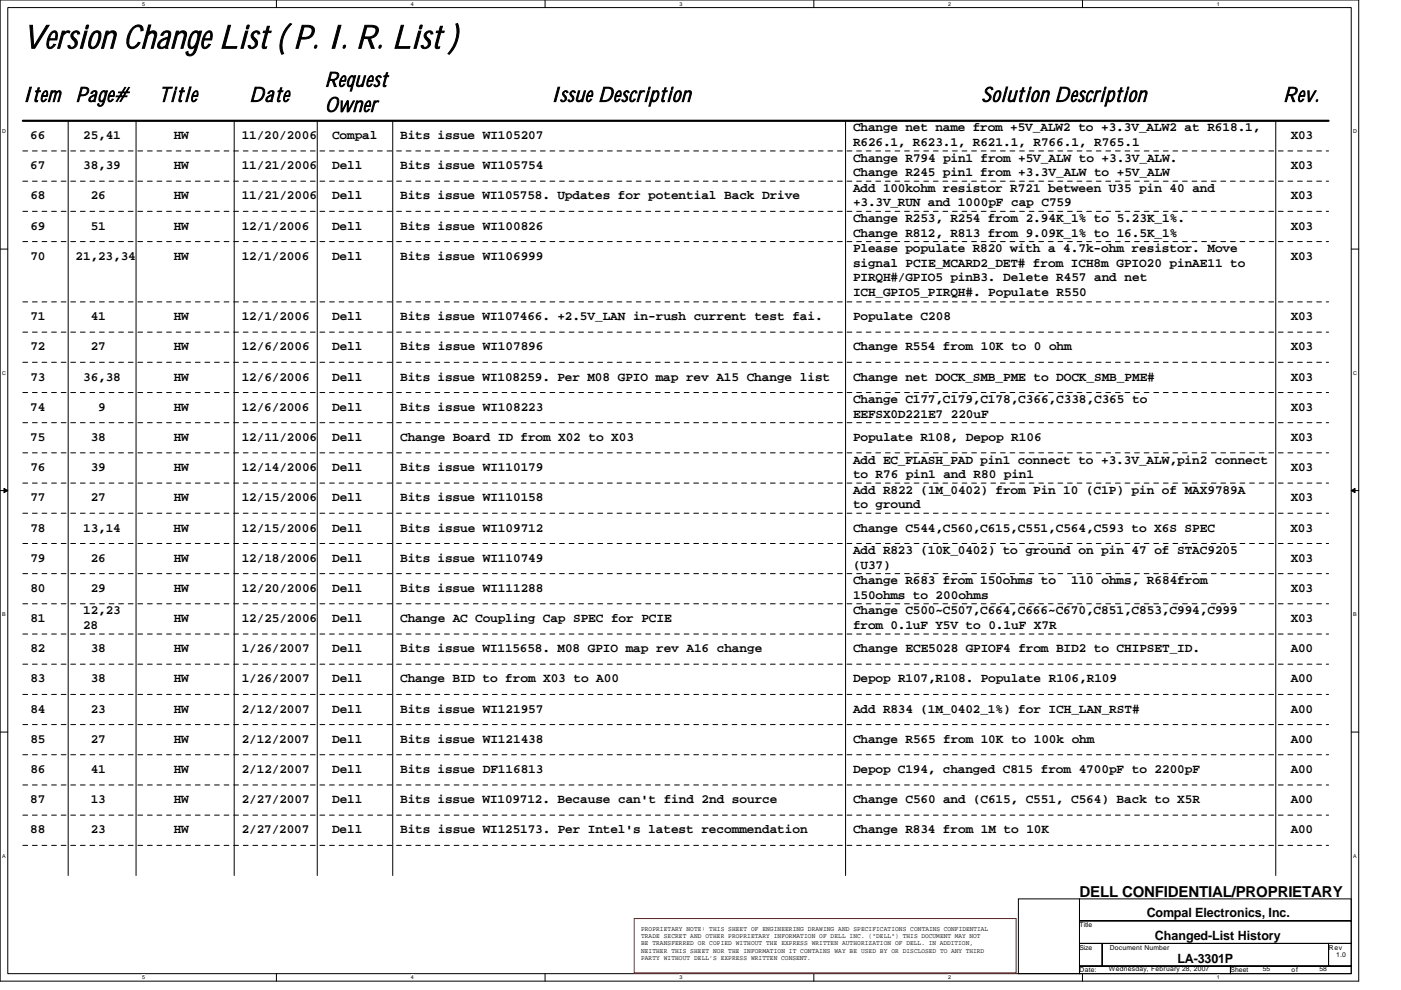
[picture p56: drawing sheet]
<svg xmlns="http://www.w3.org/2000/svg" width="297mm" height="210mm" viewBox="0 0 297 210" stroke-linecap="round" stroke-linejoin="round" font-family="sans-serif">
<defs><g id="words">
<text font-size="6.9" x="4.8" y="10.2">Version Change List ( P. I. R. List )</text>
<g font-size="4.3">
<text x="4.8" y="21.5">Item</text>
<text x="16" y="21.5">Page#</text>
<text x="33.7" y="21.5">Title</text>
<text x="52.8" y="21.5">Date</text>
<text x="68.9" y="18.4">Request</text>
<text x="68.9" y="23.7">Owner</text>
<text x="116.8" y="21.5">Issue Description</text>
<text x="208.1" y="21.5">Solution Description</text>
<text x="272.1" y="21.5">Rev.</text>
</g>
<text font-size="3.2" x="228.9" y="190.2">DELL CONFIDENTIAL/PROPRIETARY</text>
<g font-size="2.7">
<text x="6.4" y="29.5">66</text>
<text x="17.6" y="29.5">25,41</text>
<text x="36.8" y="29.5">HW</text>
<text x="51.2" y="29.5">11/20/2006</text>
<text x="70.4" y="29.5">Compal</text>
<text x="84.9" y="29.5">Bits issue WI105207</text>
<text x="180.9" y="27.9">Change net name from +5V_ALW2 to +3.3V_ALW2 at R618.1,</text>
<text x="273.7" y="29.5">X03</text>
<text x="6.4" y="35.9">67</text>
<text x="17.6" y="35.9">38,39</text>
<text x="36.8" y="35.9">HW</text>
<text x="51.3" y="35.9">11/21/2006</text>
<text x="70.4" y="35.9">Dell</text>
<text x="84.9" y="35.9">Bits issue WI105754</text>
<text x="180.9" y="34.3">Change R794 pin1 from +5V_ALW to +3.3V_ALW.</text>
<text x="180.9" y="30.9">R626.1, R623.1, R621.1, R766.1, R765.1</text>
<text x="273.7" y="35.9">X03</text>
<text x="180.9" y="37.3">Change R245 pin1 from +3.3V_ALW to +5V_ALW</text>
<text x="180.9" y="40.7">Add 100kohm resistor R721 between U35 pin 40 and</text>
<text x="6.4" y="42.3">68</text>
<text x="19.2" y="42.3">26</text>
<text x="36.8" y="42.3">HW</text>
<text x="51.3" y="42.3">11/21/2006</text>
<text x="70.4" y="42.3">Dell</text>
<text x="84.9" y="42.3">Bits issue WI105758. Updates for potential Back Drive</text>
<text x="180.9" y="43.8">+3.3V_RUN and 1000pF cap C759</text>
<text x="180.9" y="47.1">Change R253, R254 from 2.94K_1% to 5.23K_1%.</text>
<text x="273.7" y="42.3">X03</text>
<text x="6.4" y="48.7">69</text>
<text x="19.2" y="48.7">51</text>
<text x="36.8" y="48.7">HW</text>
<text x="51.3" y="48.7">12/1/2006</text>
<text x="70.4" y="48.7">Dell</text>
<text x="84.9" y="48.7">Bits issue WI100826</text>
<text x="180.9" y="53.5">Please populate R820 with a 4.7k-ohm resistor. Move</text>
<text x="180.9" y="50.1">Change R812, R813 from 9.09K_1% to 16.5K_1%</text>
<text x="273.7" y="48.7">X03</text>
<text x="6.4" y="55.1">70</text>
<text x="16" y="55.1">21,23,34</text>
<text x="36.8" y="55.1">HW</text>
<text x="51.3" y="55.1">12/1/2006</text>
<text x="70.4" y="55.1">Dell</text>
<text x="84.9" y="55.1">Bits issue WI106999</text>
<text x="180.9" y="56.6">signal PCIE_MCARD2_DET# from ICH8m GPIO20 pinAE11 to</text>
<text x="180.9" y="59.6">PIRQH#/GPIO5 pinB3. Delete R457 and net</text>
<text x="273.7" y="55.1">X03</text>
<text x="180.9" y="62.7">ICH_GPIO5_PIRQH#. Populate R550</text>
<text x="6.4" y="67.9">71</text>
<text x="19.2" y="67.9">41</text>
<text x="36.8" y="67.9">HW</text>
<text x="51.3" y="67.9">12/1/2006</text>
<text x="70.4" y="67.9">Dell</text>
<text x="84.9" y="67.9">Bits issue WI107466. +2.5V_LAN in-rush current test fai.</text>
<text x="180.9" y="67.9">Populate C208</text>
<text x="273.7" y="67.9">X03</text>
<text x="6.4" y="74.3">72</text>
<text x="19.2" y="74.3">27</text>
<text x="36.8" y="74.3">HW</text>
<text x="51.3" y="74.3">12/6/2006</text>
<text x="70.4" y="74.3">Dell</text>
<text x="84.9" y="74.3">Bits issue WI107896</text>
<text x="180.9" y="74.3">Change R554 from 10K to 0 ohm</text>
<text x="273.7" y="74.3">X03</text>
<text x="6.4" y="80.7">73</text>
<text x="17.6" y="80.7">36,38</text>
<text x="36.8" y="80.7">HW</text>
<text x="51.3" y="80.7">12/6/2006</text>
<text x="70.4" y="80.7">Dell</text>
<text x="84.9" y="80.7">Bits issue WI108259. Per M08 GPIO map rev A15 Change list</text>
<text x="180.9" y="80.7">Change net DOCK_SMB_PME to DOCK_SMB_PME#</text>
<text x="273.7" y="80.7">X03</text>
<text x="6.4" y="87.1">74</text>
<text x="20.8" y="87.1">9</text>
<text x="36.8" y="87.1">HW</text>
<text x="51.3" y="87.1">12/6/2006</text>
<text x="70.4" y="87.1">Dell</text>
<text x="84.9" y="87.1">Bits issue WI108223</text>
<text x="180.9" y="85.5">Change C177,C179,C178,C366,C338,C365 to</text>
<text x="180.9" y="88.6">EEFSX0D221E7 220uF</text>
<text x="273.7" y="87.1">X03</text>
<text x="6.4" y="93.5">75</text>
<text x="19.2" y="93.5">38</text>
<text x="36.8" y="93.5">HW</text>
<text x="51.3" y="93.5">12/11/2006</text>
<text x="70.4" y="93.5">Dell</text>
<text x="84.9" y="93.5">Change Board ID from X02 to X03</text>
<text x="180.9" y="93.5">Populate R108, Depop R106</text>
<text x="273.7" y="93.5">X03</text>
<text x="6.4" y="99.9">76</text>
<text x="19.2" y="99.9">39</text>
<text x="36.8" y="99.9">HW</text>
<text x="51.3" y="99.9">12/14/2006</text>
<text x="70.4" y="99.9">Dell</text>
<text x="84.9" y="99.9">Bits issue WI110179</text>
<text x="180.9" y="98.3">Add EC_FLASH_PAD pin1 connect to +3.3V_ALW,pin2 connect</text>
<text x="180.9" y="101.3">to R76 pin1 and R80 pin1</text>
<text x="273.7" y="99.9">X03</text>
<text x="6.4" y="106.3">77</text>
<text x="19.2" y="106.3">27</text>
<text x="36.8" y="106.3">HW</text>
<text x="51.3" y="106.3">12/15/2006</text>
<text x="70.4" y="106.3">Dell</text>
<text x="84.9" y="106.3">Bits issue WI110158</text>
<text x="180.9" y="104.7">Add R822 (1M_0402) from Pin 10 (C1P) pin of MAX9789A</text>
<text x="180.9" y="107.8">to ground</text>
<text x="273.7" y="106.3">X03</text>
<text x="6.4" y="112.7">78</text>
<text x="17.6" y="112.7">13,14</text>
<text x="36.8" y="112.7">HW</text>
<text x="51.2" y="112.7">12/15/2006</text>
<text x="70.4" y="112.7">Dell</text>
<text x="84.9" y="112.7">Bits issue WI109712</text>
<text x="180.9" y="112.7">Change C544,C560,C615,C551,C564,C593 to X6S SPEC</text>
<text x="273.6" y="112.7">X03</text>
<text x="6.4" y="119.1">79</text>
<text x="19.2" y="119.1">26</text>
<text x="36.8" y="119.1">HW</text>
<text x="51.3" y="119.1">12/18/2006</text>
<text x="70.4" y="119.1">Dell</text>
<text x="84.9" y="119.1">Bits issue WI110749</text>
<text x="180.9" y="117.5">Add R823 (10K_0402) to ground on pin 47 of STAC9205</text>
<text x="273.7" y="119.1">X03</text>
<text x="6.4" y="125.5">80</text>
<text x="19.2" y="125.5">29</text>
<text x="36.8" y="125.5">HW</text>
<text x="51.3" y="125.5">12/20/2006</text>
<text x="70.4" y="125.5">Dell</text>
<text x="84.9" y="125.5">Bits issue WI111288</text>
<text x="180.9" y="120.6">(U37)</text>
<text x="180.9" y="123.9">Change R683 from 150ohms to</text>
<text x="227.1" y="123.9">110 ohms, R684from</text>
<text x="273.7" y="125.5">X03</text>
<text x="6.4" y="131.9">81</text>
<text x="17.6" y="130.3">12,23</text>
<text x="36.8" y="131.9">HW</text>
<text x="51.3" y="131.9">12/25/2006</text>
<text x="70.4" y="131.9">Dell</text>
<text x="84.9" y="131.9">Change AC Coupling Cap SPEC for PCIE</text>
<text x="180.9" y="127">150ohms to 200ohms</text>
<text x="180.9" y="130.3">Change C500~C507,C664,C666~C670,C851,C853,C994,C999</text>
<text x="273.7" y="131.9">X03</text>
<text x="17.6" y="133.3">28</text>
<text x="180.9" y="133.3">from 0.1uF Y5V to 0.1uF X7R</text>
<text x="6.4" y="138.3">82</text>
<text x="19.2" y="138.3">38</text>
<text x="36.8" y="138.3">HW</text>
<text x="51.3" y="138.3">1/26/2007</text>
<text x="70.4" y="138.3">Dell</text>
<text x="84.9" y="138.3">Bits issue WI115658. M08 GPIO map rev A16 change</text>
<text x="180.9" y="138.3">Change ECE5028 GPIOF4 from BID2 to CHIPSET_ID.</text>
<text x="273.7" y="138.3">A00</text>
<text x="6.4" y="144.7">83</text>
<text x="19.2" y="144.7">38</text>
<text x="36.8" y="144.7">HW</text>
<text x="51.3" y="144.7">1/26/2007</text>
<text x="70.4" y="144.7">Dell</text>
<text x="84.9" y="144.7">Change BID to from X03 to A00</text>
<text x="180.9" y="144.7">Depop R107,R108. Populate R106,R109</text>
<text x="273.7" y="144.7">A00</text>
<text x="6.4" y="151.1">84</text>
<text x="19.2" y="151.1">23</text>
<text x="36.8" y="151.1">HW</text>
<text x="51.3" y="151.1">2/12/2007</text>
<text x="70.4" y="151.1">Dell</text>
<text x="84.9" y="151.1">Bits issue WI121957</text>
<text x="180.9" y="151.1">Add R834 (1M_0402_1%) for ICH_LAN_RST#</text>
<text x="273.7" y="151.1">A00</text>
<text x="6.4" y="157.5">85</text>
<text x="19.2" y="157.5">27</text>
<text x="36.8" y="157.5">HW</text>
<text x="51.3" y="157.5">2/12/2007</text>
<text x="70.4" y="157.5">Dell</text>
<text x="84.9" y="157.5">Bits issue WI121438</text>
<text x="180.9" y="157.5">Change R565 from 10K to 100k ohm</text>
<text x="273.7" y="157.5">A00</text>
<text x="6.4" y="163.9">86</text>
<text x="19.2" y="163.9">41</text>
<text x="36.8" y="163.9">HW</text>
<text x="51.3" y="163.9">2/12/2007</text>
<text x="70.4" y="163.9">Dell</text>
<text x="84.9" y="163.9">Bits issue DF116813</text>
<text x="180.9" y="163.9">Depop C194, changed C815 from 4700pF to 2200pF</text>
<text x="273.7" y="163.9">A00</text>
<text x="6.4" y="170.3">87</text>
<text x="19.2" y="170.3">13</text>
<text x="36.8" y="170.3">HW</text>
<text x="51.3" y="170.3">2/27/2007</text>
<text x="70.4" y="170.3">Dell</text>
<text x="84.9" y="170.3">Bits issue WI109712. Because can't find 2nd source</text>
<text x="180.9" y="170.3">Change C560 and (C615, C551, C564) Back to X5R</text>
<text x="273.7" y="170.3">A00</text>
<text x="6.4" y="176.7">88</text>
<text x="19.2" y="176.7">23</text>
<text x="36.8" y="176.7">HW</text>
<text x="51.3" y="176.7">2/27/2007</text>
<text x="70.4" y="176.7">Dell</text>
<text x="84.9" y="176.7">Bits issue WI125173. Per Intel's latest recommendation</text>
<text x="180.9" y="176.7">Change R834 from 1M to 10K</text>
<text x="273.7" y="176.7">A00</text>
<text x="243.1" y="194.4">Compal Electronics, Inc.</text>
<text x="244.9" y="199.3">Changed-List History</text>
<text x="249.7" y="204.2">LA-3301P</text>
</g>
<g font-size="1.4">
<text x="135.9" y="197.3">PROPRIETARY NOTE: THIS SHEET OF ENGINEERING DRAWING AND SPECIFICATIONS CONTAINS CONFIDENTIAL</text>
<text x="228.9" y="196.5">Title</text>
<text x="135.9" y="198.9">TRADE SECRET AND OTHER PROPRIETARY INFORMATION OF DELL INC. (&quot;DELL&quot;) THIS DOCUMENT MAY NOT</text>
<text x="135.9" y="200.4">BE TRANSFERRED OR COPIED WITHOUT THE EXPRESS WRITTEN AUTHORIZATION OF DELL. IN ADDITION,</text>
<text x="135.9" y="202">NEITHER THIS SHEET NOR THE INFORMATION IT CONTAINS WAY BE USED BY OR DISCLOSED TO ANY THIRD</text>
<text x="135.9" y="203.5">PARTY WITHOUT DELL'S EXPRESS WRITTEN CONSENT.</text>
<text x="228.9" y="201.3">Size</text>
<text x="235.3" y="201.3">Document Number</text>
<text x="281.7" y="201.3">Rev</text>
<text x="283.3" y="202.9">1.0</text>
<text x="228.9" y="206.1">Date:</text>
<text x="235.1" y="206">Wednesday, February 28, 2007</text>
<text x="260.9" y="206.1">Sheet</text>
<text x="267.8" y="206">55</text>
<text x="273.8" y="206.1">of</text>
<text x="279.8" y="206">58</text>
</g>
<g font-size="1.1">
<text x="30.1" y="1.2">5</text>
<text x="87.1" y="1.2">4</text>
<text x="144" y="1.2">3</text>
<text x="201" y="1.2">2</text>
<text x="258" y="1.2">1</text>
<text x=".4" y="28.2">D</text>
<text x="286.9" y="28.2">D</text>
<text x=".4" y="79.4">C</text>
<text x="286.9" y="79.4">C</text>
<text x=".4" y="130.6">B</text>
<text x="286.9" y="130.6">B</text>
<text x=".4" y="181.8">A</text>
<text x="286.9" y="181.8">A</text>
<text x="30.1" y="207.6">5</text>
<text x="87.1" y="207.6">4</text>
<text x="144" y="207.6">3</text>
<text x="201" y="207.6">2</text>
<text x="258" y="207.6">1</text>
</g>
</g></defs>
<path d="M0 0h288.1v208h-288.1zM1.6 1.6h284.9v204.8h-284.9z" fill="none" stroke="#000" stroke-width=".21"/>
<g fill="#fff">
<path d="M30.1 .2h.6v1.2h-.6z"/>
<path d="M30.1 206.6h.6v1.3h-.6z"/>
</g>
<path d="M58.6 0v1.6M58.6 206.4v1.6" fill="none" stroke="#000" stroke-width=".21"/>
<g fill="#fff">
<path d="M87.1 .2h.6v1.2h-.6z"/>
<path d="M87.1 206.6h.6v1.3h-.6z"/>
</g>
<path d="M115.6 0v1.6M115.6 206.4v1.6" fill="none" stroke="#000" stroke-width=".21"/>
<g fill="#fff">
<path d="M144 .2h.6v1.2h-.6z"/>
<path d="M144 206.6h.6v1.3h-.6z"/>
</g>
<path d="M172.5 0v1.6M172.5 206.4v1.6" fill="none" stroke="#000" stroke-width=".21"/>
<g fill="#fff">
<path d="M201 .2h.6v1.2h-.6z"/>
<path d="M201 206.6h.6v1.3h-.6z"/>
</g>
<path d="M229.5 0v1.6M229.5 206.4v1.6" fill="none" stroke="#000" stroke-width=".21"/>
<g fill="#fff">
<path d="M258 .2h.6v1.2h-.6z"/>
<path d="M258 206.6h.6v1.3h-.6z"/>
<path d="M.4 27.2h.8v1.3h-.8z"/>
<path d="M286.9 27.2h.8v1.3h-.8z"/>
<path d="M.4 78.4h.8v1.3h-.8z"/>
<path d="M286.9 78.4h.8v1.3h-.8z"/>
</g>
<path d="M0 52.8h1.6M286.5 52.8h1.6" fill="none" stroke="#000" stroke-width=".21"/>
<g fill="#fff">
<path d="M.4 129.6h.8v1.3h-.8z"/>
<path d="M286.9 129.6h.7v1.3h-.7z"/>
</g>
<path d="M0 104h1.6M286.5 104h1.6" fill="none" stroke="#000" stroke-width=".21"/>
<path d="M.8 103.5l.8 .5-.8 .5zM286.5 104l.8-.5v1z" fill="#000" stroke="#000" stroke-width=".21"/>
<g fill="#fff">
<path d="M.4 180.8h.8v1.3h-.8z"/>
<path d="M286.9 180.8h.7v1.3h-.7z"/>
</g>
<g fill="none" stroke="#000" stroke-width=".21">
<path d="M14.5 25.6v160M28.8 25.6v160M49.7 25.6v160M67.3 25.6v160M83.3 25.6v160M179.3 25.6v160M270.5 25.6v160M0 155.2h1.6M286.5 155.2h1.6M215.9 190.6h13v15.8h-13zM228.9 190.6h57.6v4.6h-57.6zM228.9 195.2h57.6v4.8h-57.6z"/>
<path d="M228.9 200h4.8v4.8h-4.8zM228.9 204.8h32v1.6h-32zM233.7 200h48v4.8h-48zM260.9 204.8h25.6v1.6h-25.6zM281.7 200h4.8v4.8h-4.8z"/>
</g>
<path d="M4.8 25.6h276.9" fill="none" stroke="#000" stroke-width=".47"/>
<path d="M134.5 194.8h80.9v11.5h-80.9z" fill="none" stroke="#f00" stroke-width=".21"/>
<g fill="none" stroke="#000" stroke-width=".21" stroke-dasharray="1 1 1 1 1 1 1 1">
<path d="M4.8 32h276.9M4.8 38.4h276.9M4.8 44.8h276.9M4.8 51.2h276.9M4.8 64h276.9M4.8 70.4h276.9M4.8 76.8h276.9M4.8 83.2h276.9M4.8 89.6h276.9M4.8 96h276.9M4.8 102.4h276.9M4.8 108.8h276.9"/>
<path d="M4.8 115.2h276.9M4.8 121.6h276.9M4.8 128h276.9M4.8 134.4h276.9M4.8 140.8h276.9M4.8 147.2h276.9M4.8 153.6h276.9M4.8 160h276.9M4.8 166.4h276.9M4.8 172.8h276.9M4.8 179.2h276.9"/>
</g>
<use href="#words"/>
</svg>
